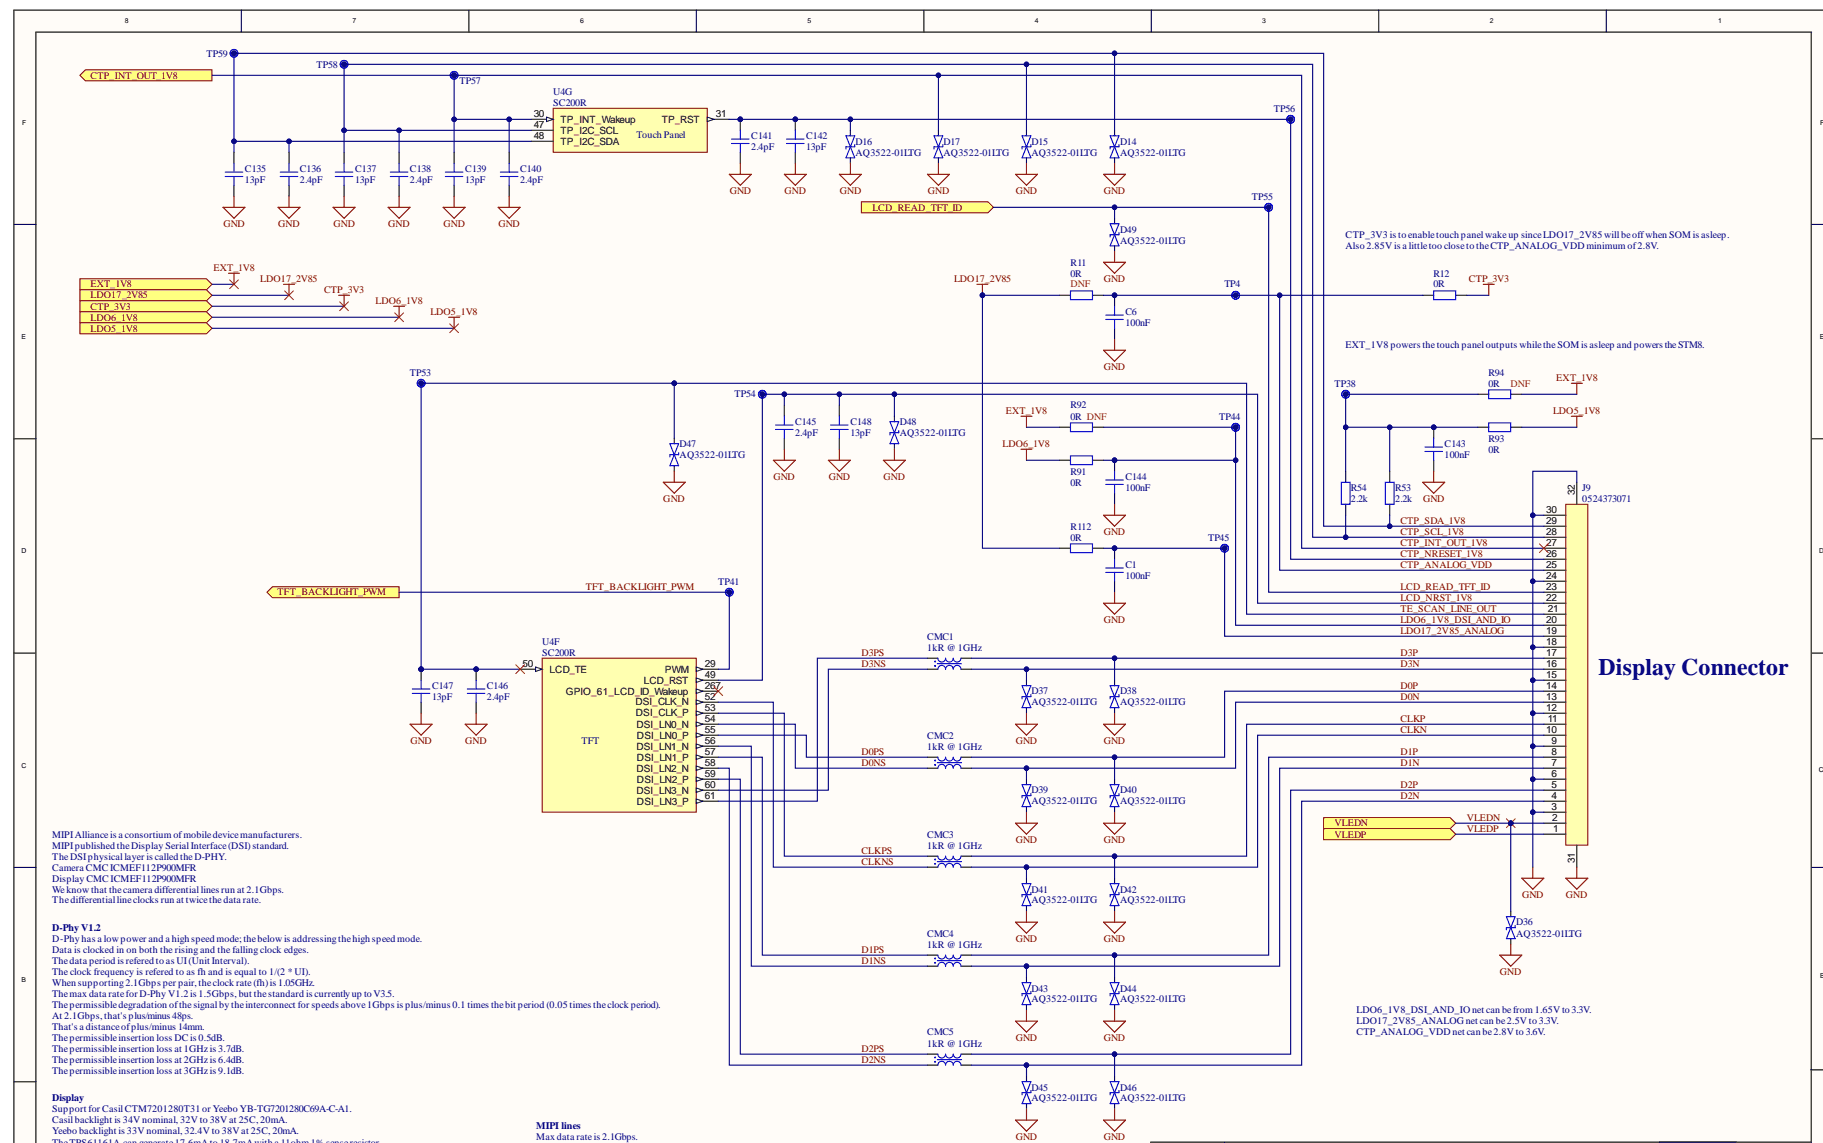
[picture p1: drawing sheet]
<svg xmlns="http://www.w3.org/2000/svg" width="293mm" height="184mm" viewBox="0 0 293 184" stroke-linecap="round" stroke-linejoin="round" font-family="sans-serif">
<defs><g id="words">
<text font-size="3.8" fill="#000080" x="256.8" y="108.5">Display Connector</text>
<g font-size="1.6" fill="#000080">
<text x="33.2" y="9.1">TP59</text>
<text x="50.9" y="10.9">TP58</text>
<text x="73.8" y="13.5">TP57</text>
<text x="88.9" y="15.3">U4G</text>
<text x="88.9" y="17.1">SC200R</text>
<text x="204.7" y="17.9">TP56</text>
<text x="102.3" y="22.2">Touch Panel</text>
<text x="120.7" y="22.3">C141</text>
<text x="129.5" y="22.3">C142</text>
<text x="137.5" y="23.3">D16</text>
<text x="151.6" y="23.3">D17</text>
<text x="165.7" y="23.3">D15</text>
<text x="180" y="23.3">D14</text>
<text x="39.4" y="27.7">C135</text>
<text x="39.4" y="29.4">13pF</text>
<text x="48.2" y="27.7">C136</text>
<text x="48.2" y="29.4">2.4pF</text>
<text x="57.1" y="27.7">C137</text>
<text x="57.1" y="29.4">13pF</text>
<text x="65.9" y="27.7">C138</text>
<text x="65.9" y="29.4">2.4pF</text>
<text x="74.7" y="27.7">C139</text>
<text x="74.7" y="29.4">13pF</text>
<text x="83.5" y="27.7">C140</text>
<text x="83.5" y="29.4">2.4pF</text>
<text x="120.7" y="24.1">2.4pF</text>
<text x="129.5" y="24.1">13pF</text>
<text x="137.5" y="25">AQ3522-01LTG</text>
<text x="151.6" y="25">AQ3522-01LTG</text>
<text x="165.7" y="25">AQ3522-01LTG</text>
<text x="180" y="25">AQ3522-01LTG</text>
<text x="201.1" y="32.1">TP55</text>
<text x="180" y="37.4">D49</text>
<text x="180" y="39.2">AQ3522-01LTG</text>
<text x="216.2" y="38.2">CTP_3V3 is to enabletouch panelwakeup sinceLDO17_2V85 willbeoffwhen SOMis asleep.</text>
<text x="216.2" y="40">Also 2.85V is a littletoo closeto theCTP_ANALOG_VDD minimumof2.8V.</text>
<text x="172" y="42.7">R11</text>
<text x="172" y="44.5">0R</text>
<text x="196.7" y="46.2">TP4</text>
<text x="230.3" y="44.5">R12</text>
<text x="230.3" y="46.2">0R</text>
<text x="180.8" y="50.7">C6</text>
<text x="180.8" y="52.5">100nF</text>
<text x="216.2" y="55.9">EXT_1V8 powers thetouch paneloutputs whiletheSOMis asleep and powers theSTM8.</text>
<text x="65.9" y="60.4">TP53</text>
<text x="118" y="63.9">TP54</text>
<text x="172" y="65.6">R92</text>
<text x="214.4" y="62.2">TP38</text>
<text x="239.1" y="60.4">R94</text>
<text x="239.1" y="62.2">0R</text>
<text x="109.2" y="71.8">D47</text>
<text x="127.7" y="68.4">C145</text>
<text x="127.7" y="70.1">2.4pF</text>
<text x="136.6" y="68.4">C148</text>
<text x="136.6" y="70.1">13pF</text>
<text x="144.6" y="68.4">D48</text>
<text x="144.6" y="70.1">AQ3522-01LTG</text>
<text x="172" y="67.4">0R DNF</text>
<text x="195.9" y="67.4">TP44</text>
<text x="232.1" y="71.8">C143</text>
<text x="239.1" y="71">R93</text>
<text x="109.2" y="73.6">AQ3522-01LTG</text>
<text x="172" y="76.3">R91</text>
<text x="180.8" y="77.2">C144</text>
<text x="232.1" y="73.6">100nF</text>
<text x="239.1" y="72.8">0R</text>
<text x="172" y="78.1">0R</text>
<text x="180.8" y="78.9">100nF</text>
<text x="217" y="78.9">R54</text>
<text x="217" y="80.7">2.2k</text>
<text x="224.1" y="78.9">R53</text>
<text x="224.1" y="80.7">2.2k</text>
<text x="254.2" y="78.9">J9</text>
<text x="254.2" y="80.7">0524373071</text>
<text x="172" y="85.1">R112</text>
<text x="172" y="86.9">0R</text>
<text x="194.1" y="86.9">TP45</text>
<text x="115.4" y="94">TP41</text>
<text x="180.8" y="91.3">C1</text>
<text x="180.8" y="93.1">100nF</text>
<text x="87.1" y="103.6">U4F</text>
<text x="87.1" y="105.4">SC200R</text>
<text x="149" y="102.8">CMC1</text>
<text x="149" y="104.6">1kR @ 1GHz</text>
<text x="69.4" y="110.7">C147</text>
<text x="69.4" y="112.5">13pF</text>
<text x="78.2" y="110.7">C146</text>
<text x="78.2" y="112.5">2.4pF</text>
<text x="165.7" y="111.6">D37</text>
<text x="165.7" y="113.4">AQ3522-01LTG</text>
<text x="180" y="111.6">D38</text>
<text x="180" y="113.4">AQ3522-01LTG</text>
<text x="93.4" y="119.5">TFT</text>
<text x="149" y="118.7">CMC2</text>
<text x="149" y="120.5">1kR @ 1GHz</text>
<text x="165.7" y="127.5">D39</text>
<text x="165.7" y="129.3">AQ3522-01LTG</text>
<text x="180" y="127.5">D40</text>
<text x="180" y="129.3">AQ3522-01LTG</text>
<text x="8.4" y="134.6">MIPIAllianceis a consortiumofmobiledevicemanufacturers.</text>
<text x="8.4" y="136.4">MIPIpublished theDisplay SerialInterface(DSI)standard.</text>
<text x="149" y="134.6">CMC3</text>
<text x="149" y="136.4">1kR @ 1GHz</text>
<text x="8.4" y="138.2">TheDSIphysicallayer is called theD-PHY.</text>
<text x="8.4" y="139.9">Camera CMCICMEF112P900MFR</text>
<text x="8.4" y="141.7">Display CMCICMEF112P900MFR</text>
<text x="8.4" y="143.5">Weknow that thecamera differentiallines run at 2.1Gbps.</text>
<text x="165.7" y="143.5">D41</text>
<text x="180" y="143.5">D42</text>
<text x="8.4" y="145.2">Thedifferentiallineclocks run at twicethedata rate.</text>
<text x="8.4" y="149.7">D-Phy V1.2</text>
<text x="165.7" y="145.2">AQ3522-01LTG</text>
<text x="180" y="145.2">AQ3522-01LTG</text>
<text x="243.6" y="148.7">D36</text>
<text x="8.4" y="153.1">Data is clocked in on both the rising and the falling clock edges.</text>
<text x="8.4" y="154.9">Thedata period is refered to as UI(Unit Interval).</text>
<text x="8.4" y="151.4">D-Phy has a low power and a high speed mode;thebelow is addressingthehigh speed mode.</text>
<text x="149" y="150.5">CMC4</text>
<text x="149" y="152.3">1kR @ 1GHz</text>
<text x="243.6" y="150.5">AQ3522-01LTG</text>
<text x="8.4" y="160.2">Themax data ratefor D-Phy V1.2 is 1.5Gbps, but thestandard is currently up to V3.5.</text>
<text x="8.4" y="158.5">When supporting2.1Gbps per pair, theclock rate(fh)is 1.05GHz.</text>
<text x="8.4" y="156.7">The clock frequency is refered to as fh and is equal to 1/(2 * UI).</text>
<text x="165.7" y="159.4">D43</text>
<text x="165.7" y="161.1">AQ3522-01LTG</text>
<text x="180" y="159.4">D44</text>
<text x="180" y="161.1">AQ3522-01LTG</text>
<text x="8.4" y="162">Thepermissibledegradation ofthesignalby theinterconnect for speeds above1Gbps is plus/minus 0.1 times thebit period (0.05 times theclock period).</text>
<text x="8.4" y="163.8">At 2.1Gbps, that's plus/minus 48ps.</text>
<text x="8.4" y="165.6">That's a distanceofplus/minus 14mm.</text>
<text x="8.4" y="167.3">Thepermissibleinsertion loss DC is 0.5dB.</text>
<text x="149" y="166.4">CMC5</text>
<text x="218" y="162.9">LDO6_1V8_DSI_AND_IO net can befrom1.65V to 3.3V.</text>
<text x="218" y="164.6">LDO17_2V85_ANALOG net can be2.5V to 3.3V.</text>
<text x="218" y="166.4">CTP_ANALOG_VDD net can be2.8V to 3.6V.</text>
<text x="8.4" y="170.8">Thepermissibleinsertion loss at 2GHzis 6.4dB.</text>
<text x="8.4" y="169">Thepermissibleinsertion loss at 1GHzis 3.7dB.</text>
<text x="8.4" y="172.6">Thepermissibleinsertion loss at 3GHzis 9.1dB.</text>
<text x="149" y="168.2">1kR @ 1GHz</text>
<text x="8.4" y="177">Display</text>
<text x="8.4" y="178.8">Support for CasilCTM7201280T31 or Yeebo YB-TG7201280C69A-C-A1.</text>
<text x="165.7" y="175.3">D45</text>
<text x="165.7" y="177">AQ3522-01LTG</text>
<text x="180" y="175.3">D46</text>
<text x="180" y="177">AQ3522-01LTG</text>
<text x="8.4" y="180.5">Casilbacklight is 34V nominal, 32V to 38V at 25C, 20mA.</text>
<text x="8.4" y="182.3">Yeebo backlight is 33V nominal, 32.4V to 38V at 25C, 20mA.</text>
<text x="8.4" y="184.1">TheTPS61161A can generate17.6mAto 18.7mAwith a 11ohm1%senseresistor.</text>
<text x="86.2" y="181.5">MIPI lines</text>
<text x="86.2" y="183.2">Max data rateis 2.1Gbps.</text>
</g>
<g font-size="1.6" fill="#800000">
<text x="14.6" y="12.7">CTP_INT_OUT_1V8</text>
<text x="117.2" y="31.2">GND</text>
<text x="126" y="31.2">GND</text>
<text x="134.9" y="31.2">GND</text>
<text x="140.2" y="33.8">LCD_READ_TFT_ID</text>
<text x="149.1" y="31.2">GND</text>
<text x="163.2" y="31.2">GND</text>
<text x="177.3" y="31.2">GND</text>
<text x="35.9" y="36.5">GND</text>
<text x="44.7" y="36.5">GND</text>
<text x="53.6" y="36.5">GND</text>
<text x="62.4" y="36.5">GND</text>
<text x="71.3" y="36.5">GND</text>
<text x="80.1" y="36.5">GND</text>
<text x="14.6" y="46.2">EXT_1V8</text>
<text x="14.6" y="48">LDO17_2V85</text>
<text x="34.3" y="43.6">EXT_1V8</text>
<text x="41.8" y="45.3">LDO17_2V85</text>
<text x="52.1" y="47.1">CTP_3V3</text>
<text x="153.3" y="45.3">LDO17_2V85</text>
<text x="177.3" y="45.3">GND</text>
<text x="236" y="45.3">CTP_3V3</text>
<text x="14.6" y="49.7">CTP_3V3</text>
<text x="14.6" y="51.5">LDO6_1V8</text>
<text x="14.6" y="53.3">LDO5_1V8</text>
<text x="60.4" y="48.9">LDO6_1V8</text>
<text x="69.2" y="50.7">LDO5_1V8</text>
<text x="177.3" y="59.5">GND</text>
<text x="250" y="61.3">EXT_1V8</text>
<text x="161.1" y="71.8">LDO6_1V8</text>
<text x="161.6" y="66.6">EXT_1V8</text>
<text x="249.5" y="66.6">LDO5_1V8</text>
<text x="124.3" y="77.2">GND</text>
<text x="133.1" y="77.2">GND</text>
<text x="141.9" y="77.2">GND</text>
<text x="106.6" y="80.7">GND</text>
<text x="228.6" y="80.7">GND</text>
<text x="177.3" y="86">GND</text>
<text x="225" y="84.3">CTP_SDA_1V8</text>
<text x="225" y="86">CTP_SCL_1V8</text>
<text x="225" y="87.7">CTP_INT_OUT_1V8</text>
<text x="225" y="89.5">CTP_NRESET_1V8</text>
<text x="44.6" y="95.7">TFT_BACKLIGHT_PWM</text>
<text x="94.1" y="94.8">TFT_BACKLIGHT_PWM</text>
<text x="225" y="91.3">CTP_ANALOG_VDD</text>
<text x="225" y="94.8">LCD_READ_TFT_ID</text>
<text x="177.3" y="100.2">GND</text>
<text x="225" y="96.6">LCD_NRST_1V8</text>
<text x="225" y="98.4">TE_SCAN_LINE_OUT</text>
<text x="225" y="100.2">LDO6_1V8_DSI_AND_IO</text>
<text x="225" y="101.9">LDO17_2V85_ANALOG</text>
<text x="138.4" y="105.4">D3PS</text>
<text x="138.4" y="107.2">D3NS</text>
<text x="225" y="105.4">D3P</text>
<text x="225" y="107.2">D3N</text>
<text x="225" y="110.7">D0P</text>
<text x="225" y="112.5">D0N</text>
<text x="65.9" y="119.5">GND</text>
<text x="74.7" y="119.5">GND</text>
<text x="163.2" y="119.5">GND</text>
<text x="177.3" y="119.5">GND</text>
<text x="225" y="116.1">CLKP</text>
<text x="225" y="117.9">CLKN</text>
<text x="138.4" y="121.3">D0PS</text>
<text x="138.4" y="123.1">D0NS</text>
<text x="225" y="121.3">D1P</text>
<text x="225" y="123.1">D1N</text>
<text x="225" y="126.6">D2P</text>
<text x="225" y="128.4">D2N</text>
<text x="235.7" y="132">VLEDN</text>
<text x="138.4" y="137.2">CLKPS</text>
<text x="163.2" y="135.5">GND</text>
<text x="177.3" y="135.5">GND</text>
<text x="214.4" y="132.8">VLEDN</text>
<text x="214.4" y="134.6">VLEDP</text>
<text x="235.7" y="133.8">VLEDP</text>
<text x="138.4" y="139">CLKNS</text>
<text x="244.5" y="144.3">GND</text>
<text x="251.6" y="144.3">GND</text>
<text x="138.4" y="153.1">D1PS</text>
<text x="138.4" y="154.9">D1NS</text>
<text x="163.2" y="151.4">GND</text>
<text x="177.3" y="151.4">GND</text>
<text x="241" y="156.7">GND</text>
<text x="163.2" y="167.3">GND</text>
<text x="177.3" y="167.3">GND</text>
<text x="138.4" y="169">D2PS</text>
<text x="138.4" y="170.8">D2NS</text>
<text x="163.2" y="183.2">GND</text>
<text x="177.3" y="183.2">GND</text>
</g>
<g font-size="1.6">
<text x="85.7" y="18.9">30</text>
<text x="85.7" y="20.6">47</text>
<text x="85.7" y="22.4">48</text>
<text x="90.1" y="19.7">TP_INT_Wakeup</text>
<text x="90.1" y="21.5">TP_I2C_SCL</text>
<text x="90.1" y="23.3">TP_I2C_SDA</text>
<text x="106.3" y="19.7">TP_RST</text>
<text x="115" y="18.9">31</text>
<text x="248.4" y="82.5">30</text>
<text x="253" y="79.6" transform="rotate(-90 253 79.6)">32</text>
<text x="248.4" y="87.8">27</text>
<text x="248.4" y="89.5">26</text>
<text x="248.4" y="84.3">29</text>
<text x="248.4" y="86">28</text>
<text x="248.4" y="93.1">24</text>
<text x="248.4" y="94.8">23</text>
<text x="248.4" y="91.3">25</text>
<text x="248.4" y="96.6">22</text>
<text x="248.4" y="100.2">20</text>
<text x="248.4" y="101.9">19</text>
<text x="248.7" y="98.4">21</text>
<text x="84" y="107.2">50</text>
<text x="113.3" y="107.2">29</text>
<text x="248.4" y="103.7">18</text>
<text x="248.4" y="105.4">17</text>
<text x="248.4" y="107.2">16</text>
<text x="88.3" y="108.1">LCD_TE</text>
<text x="90.9" y="111.7">GPIO_61_LCD_ID_Wakeup</text>
<text x="102.1" y="113.4">DSI_CLK_N</text>
<text x="103.4" y="109.9">LCD_RST</text>
<text x="106.8" y="108.1">PWM</text>
<text x="113.3" y="109">49</text>
<text x="113.3" y="112.5">52</text>
<text x="113.3" y="110.7">267</text>
<text x="248.4" y="109">15</text>
<text x="248.4" y="110.7">14</text>
<text x="248.4" y="112.5">13</text>
<text x="102.2" y="115.1">DSI_CLK_P</text>
<text x="102.3" y="116.9">DSI_LN0_N</text>
<text x="102.3" y="118.7">DSI_LN0_P</text>
<text x="113.3" y="114.3">53</text>
<text x="113.3" y="116.1">54</text>
<text x="113.3" y="117.9">55</text>
<text x="113.3" y="119.6">56</text>
<text x="248.4" y="114.3">12</text>
<text x="248.4" y="117.9">10</text>
<text x="248.7" y="116.1">11</text>
<text x="249.3" y="119.6">9</text>
<text x="102.3" y="120.5">DSI_LN1_N</text>
<text x="102.3" y="124">DSI_LN2_N</text>
<text x="102.3" y="122.3">DSI_LN1_P</text>
<text x="102.3" y="125.8">DSI_LN2_P</text>
<text x="113.3" y="121.3">57</text>
<text x="113.3" y="123.1">58</text>
<text x="113.3" y="124.9">59</text>
<text x="249.3" y="124.9">6</text>
<text x="249.3" y="121.3">8</text>
<text x="249.3" y="123.1">7</text>
<text x="102.3" y="127.6">DSI_LN3_N</text>
<text x="102.3" y="129.4">DSI_LN3_P</text>
<text x="113.3" y="126.6">60</text>
<text x="113.3" y="128.4">61</text>
<text x="249.3" y="126.6">5</text>
<text x="249.3" y="128.4">4</text>
<text x="249.3" y="130.2">3</text>
<text x="249.4" y="132">2</text>
<text x="249.5" y="133.8">1</text>
<text x="253" y="138.7" transform="rotate(-90 253 138.7)">31</text>
</g>
<g font-size="1.6" fill="#f00">
<text x="172" y="46.2">DNF</text>
<text x="242.7" y="62.2">DNF</text>
</g>
<g font-size="1.1">
<text x="20.1" y="3.7">8</text>
<text x="56.6" y="3.7">7</text>
<text x="93.2" y="3.7">6</text>
<text x="129.8" y="3.7">5</text>
<text x="166.2" y="3.7">4</text>
<text x="202.8" y="3.7">3</text>
<text x="239.4" y="3.7">2</text>
<text x="276" y="3.7">1</text>
<text x="3.6" y="20">F</text>
<text x="292.4" y="20">F</text>
<text x="3.5" y="54.5">E</text>
<text x="292.4" y="54.5">E</text>
<text x="3.5" y="88.9">D</text>
<text x="292.3" y="88.9">D</text>
<text x="3.5" y="123.3">C</text>
<text x="292.2" y="124.1">C</text>
<text x="3.5" y="157.8">B</text>
<text x="292.4" y="157.1">B</text>
</g>
</g></defs>
<g fill="#fffcf8">
<path d="M2.2 1.6h290.7v182.1h-290.7z" fill-rule="evenodd"/>
<path d="M2.2 1.6h290.7v182.1h-290.7z" fill-rule="evenodd"/>
</g>
<g fill="none" stroke="#000" stroke-width=".18">
<path d="M185 1.6v3.6M221.5 1.6v3.6M258.1 1.6v3.6M291 5.2v178.5M291.1 5.2h-285.3v178.5M292.9 1.6h-290.7v182.1M291.1 36.1h1.8M291.1 70.5h1.8M291.1 105h1.8M291.1 139.4h1.8M2.2 173.8h3.6M290.9 171.9h2"/>
<path d="M196.7 183.6v.1M266.6 183.6v.1M291 183.6h-106.1v.1"/>
</g>
<path d="M38.8 1.6v3.6M75.3 1.6v3.6M111.9 1.6v3.6M148.4 1.6v3.6M2.2 36.1h3.6M2.2 70.5h3.6M2.2 105h3.6M2.2 139.4h3.6" fill="none" stroke="#000" stroke-width=".17"/>
<path d="M87.1 105.8h24.8v24.7h-24.8z" fill-rule="evenodd" fill="#ffffb0"/>
<path d="M87.1 105.8h24.8v24.7h-24.8z" fill="none" stroke="#800000" stroke-width=".16"/>
<path d="M111.9 107.6h3.5" fill="none" stroke="#000" stroke-width=".17"/>
<path d="M111.9 107.2l1 .4-1 .3z" fill="#f8fcff"/>
<path d="M111.9 107.2l1 .4-1 .3z" fill="none" stroke="#000" stroke-width=".16"/>
<path d="M111.9 109.3h3.5" fill="none" stroke="#000" stroke-width=".17"/>
<path d="M111.9 109l1 .3-1 .4z" fill="#f8fcff"/>
<path d="M111.9 109l1 .3-1 .4z" fill="none" stroke="#000" stroke-width=".16"/>
<path d="M83.6 107.6h3.5" fill="none" stroke="#000" stroke-width=".17"/>
<path d="M86 107.2l1.1 .4-1.1 .3z" fill="#f8fcff"/>
<path d="M86 107.2l1.1 .4-1.1 .3z" fill="none" stroke="#000" stroke-width=".16"/>
<path d="M111.9 112.8h3.5" fill="none" stroke="#000" stroke-width=".17"/>
<path d="M111.9 112.5l1 .3-1 .4z" fill="#f8fcff"/>
<path d="M111.9 112.5l1 .3-1 .4z" fill="none" stroke="#000" stroke-width=".16"/>
<path d="M111.9 114.6h3.5" fill="none" stroke="#000" stroke-width=".17"/>
<path d="M111.9 114.3l1 .3-1 .4z" fill="#f8fcff"/>
<path d="M111.9 114.3l1 .3-1 .4z" fill="none" stroke="#000" stroke-width=".16"/>
<path d="M111.9 116.4h3.5" fill="none" stroke="#000" stroke-width=".17"/>
<path d="M111.9 116l1 .4-1 .3z" fill="#f8fcff"/>
<path d="M111.9 116l1 .4-1 .3z" fill="none" stroke="#000" stroke-width=".16"/>
<path d="M111.9 118.2h3.5" fill="none" stroke="#000" stroke-width=".17"/>
<path d="M111.9 117.8l1 .4-1 .3z" fill="#f8fcff"/>
<path d="M111.9 117.8l1 .4-1 .3z" fill="none" stroke="#000" stroke-width=".16"/>
<path d="M111.9 119.9h3.5" fill="none" stroke="#000" stroke-width=".17"/>
<path d="M111.9 119.6l1 .3-1 .4z" fill="#f8fcff"/>
<path d="M111.9 119.6l1 .3-1 .4z" fill="none" stroke="#000" stroke-width=".16"/>
<path d="M111.9 121.7h3.5" fill="none" stroke="#000" stroke-width=".17"/>
<path d="M111.9 121.3l1 .4-1 .3z" fill="#f8fcff"/>
<path d="M111.9 121.3l1 .4-1 .3z" fill="none" stroke="#000" stroke-width=".16"/>
<path d="M111.9 123.5h3.5" fill="none" stroke="#000" stroke-width=".17"/>
<path d="M111.9 123.1l1 .4-1 .3z" fill="#f8fcff"/>
<path d="M111.9 123.1l1 .4-1 .3z" fill="none" stroke="#000" stroke-width=".16"/>
<path d="M111.9 125.2h3.5" fill="none" stroke="#000" stroke-width=".17"/>
<path d="M111.9 124.9l1 .3-1 .4z" fill="#f8fcff"/>
<path d="M111.9 124.9l1 .3-1 .4z" fill="none" stroke="#000" stroke-width=".16"/>
<path d="M111.9 127h3.5" fill="none" stroke="#000" stroke-width=".17"/>
<path d="M111.9 126.6l1 .4-1 .3z" fill="#f8fcff"/>
<path d="M111.9 126.6l1 .4-1 .3z" fill="none" stroke="#000" stroke-width=".16"/>
<path d="M111.9 128.8h3.5" fill="none" stroke="#000" stroke-width=".17"/>
<path d="M111.9 128.4l1 .4-1 .3z" fill="#f8fcff"/>
<path d="M111.9 128.4l1 .4-1 .3z" fill="none" stroke="#000" stroke-width=".16"/>
<path d="M111.9 111.1h3.5" fill="none" stroke="#000" stroke-width=".17"/>
<path d="M111.9 110.7l1 .4-1 .3z" fill="#f8fcff"/>
<path d="M111.9 110.7l1 .4-1 .3z" fill="none" stroke="#000" stroke-width=".16"/>
<path d="M88.9 17.4h24.7v7.1h-24.7z" fill-rule="evenodd" fill="#ffffb0"/>
<path d="M88.9 17.4h24.7v7.1h-24.7z" fill="none" stroke="#800000" stroke-width=".16"/>
<path d="M85.3 19.2h3.6" fill="none" stroke="#000" stroke-width=".17"/>
<path d="M87.8 18.8l1.1 .4-1.1 .3z" fill="#f8fcff"/>
<path d="M87.8 18.8l1.1 .4-1.1 .3z" fill="none" stroke="#000" stroke-width=".16"/>
<path d="M113.6 19.2h3.6" fill="none" stroke="#000" stroke-width=".17"/>
<path d="M113.6 18.8l1.1 .4-1.1 .3z" fill="#f8fcff"/>
<path d="M113.6 18.8l1.1 .4-1.1 .3z" fill="none" stroke="#000" stroke-width=".16"/>
<path d="M85.3 20.9h3.6M85.3 22.7h3.6M149 171.2h1.7M149 169.4h1.7M154.4 171.2h1.7M154.4 169.4h1.7" fill="none" stroke="#000" stroke-width=".17"/>
<path d="M150.6 170.3h3.9M150.7 171.2a.62 .62 0 0 1 .6-.6 .62 .62 0 0 1 .6 .6 .62 .62 0 0 1 .6-.6 .62 .62 0 0 1 .7 .6 .62 .62 0 0 1 .6-.6 .62 .62 0 0 1 .6 .6M150.7 169.4a.62 .62 0 0 0 .6 .6 .62 .62 0 0 0 .6-.6 .62 .62 0 0 0 .6 .6 .62 .62 0 0 0 .7-.6 .62 .62 0 0 0 .6 .6 .62 .62 0 0 0 .6-.6" fill="none" stroke="#00f" stroke-width=".17"/>
<path d="M150.2 169.9l.1 .1z" fill="#c0c0c0"/>
<path d="M150.2 169.9l.1 .1z" fill="none" stroke="#00f" stroke-width=".17"/>
<circle cx="150.2" cy="170.6" r=".07" fill="#c0c0c0"/>
<g fill="none" stroke="#00f" stroke-width=".17">
<path d="M164.2 110.2l1.4 3.5h-1.4l1.4-3.5zM165.6 111.6v.4h-1.4v.3"/>
<circle cx="150.2" cy="170.6" r=".07"/>
</g>
<path d="M164.9 109.3v.9M164.9 113.7v.9" fill="none" stroke="#000" stroke-width=".17"/>
<path d="M251.6 81h3.5v54.8h-3.5z" fill-rule="evenodd" fill="#ffffb0"/>
<path d="M251.6 81h3.5v54.8h-3.5z" fill="none" stroke="#800000" stroke-width=".16"/>
<g fill="none" stroke="#000" stroke-width=".18">
<path d="M253.3 77.5v3.5M248 93.4h3.6M248 95.2h3.6M248 96.9h3.6M248 98.7h3.6M248 88.1h3.6M248 89.9h3.6M248 91.6h3.6M248 82.8h3.6M248 84.6h3.6M248 86.3h3.6M248 119.9h3.6"/>
<path d="M248 109.3h3.6M248 111.1h3.6M248 112.8h3.6M248 114.6h3.6M248 116.4h3.6M248 118.2h3.6M248 104h3.6M248 105.8h3.6M248 107.6h3.6M248 100.5h3.6M248 102.3h3.6M248 125.2h3.6"/>
<path d="M248 127h3.6M248 128.8h3.6M248 130.5h3.6M248 132.3h3.6M248 134.1h3.6M248 121.7h3.6M248 123.5h3.6M253.3 135.8v3.6"/>
</g>
<path d="M149 155.3h1.7M149 153.5h1.7M154.4 155.3h1.7M154.4 153.5h1.7" fill="none" stroke="#000" stroke-width=".17"/>
<path d="M150.6 154.4h3.9M150.7 155.3a.62 .62 0 0 1 .6-.6 .62 .62 0 0 1 .6 .6 .62 .62 0 0 1 .6-.6 .62 .62 0 0 1 .7 .6 .62 .62 0 0 1 .6-.6 .62 .62 0 0 1 .6 .6M150.7 153.5a.62 .62 0 0 0 .6 .6 .62 .62 0 0 0 .6-.6 .62 .62 0 0 0 .6 .6 .62 .62 0 0 0 .7-.6 .62 .62 0 0 0 .6 .6 .62 .62 0 0 0 .6-.6" fill="none" stroke="#00f" stroke-width=".17"/>
<circle cx="150.2" cy="154" r=".07" fill="#c0c0c0"/>
<circle cx="150.2" cy="154" r=".07" fill="none" stroke="#00f" stroke-width=".17"/>
<circle cx="150.2" cy="154.7" r=".07" fill="#c0c0c0"/>
<g fill="none" stroke="#00f" stroke-width=".17">
<path d="M150.6 138.5h3.9M150.7 139.4a.62 .62 0 0 1 .6-.7 .62 .62 0 0 1 .6 .7 .62 .62 0 0 1 .6-.7 .62 .62 0 0 1 .7 .7 .62 .62 0 0 1 .6-.7 .62 .62 0 0 1 .6 .7M150.7 137.6a.62 .62 0 0 0 .6 .6 .62 .62 0 0 0 .6-.6 .62 .62 0 0 0 .6 .6 .62 .62 0 0 0 .7-.6 .62 .62 0 0 0 .6 .6 .62 .62 0 0 0 .6-.6"/>
<circle cx="150.2" cy="154.7" r=".07"/>
</g>
<path d="M149 139.4h1.7M149 137.6h1.7M154.4 139.4h1.7M154.4 137.6h1.7" fill="none" stroke="#000" stroke-width=".17"/>
<circle cx="150.2" cy="138.1" r=".07" fill="#c0c0c0"/>
<circle cx="150.2" cy="138.1" r=".07" fill="none" stroke="#00f" stroke-width=".17"/>
<path d="M150.2 138.8l.1 .1z" fill="#c0c0c0"/>
<path d="M150.2 138.8l.1 .1zM150.6 122.6h3.9M150.7 123.5a.62 .62 0 0 1 .6-.7 .62 .62 0 0 1 .6 .7 .62 .62 0 0 1 .6-.7 .62 .62 0 0 1 .7 .7 .62 .62 0 0 1 .6-.7 .62 .62 0 0 1 .6 .7M150.7 121.7a.62 .62 0 0 0 .6 .6 .62 .62 0 0 0 .6-.6 .62 .62 0 0 0 .6 .6 .62 .62 0 0 0 .7-.6 .62 .62 0 0 0 .6 .6 .62 .62 0 0 0 .6-.6" fill="none" stroke="#00f" stroke-width=".17"/>
<path d="M149 123.5h1.7M149 121.7h1.7M154.4 123.5h1.7M154.4 121.7h1.7" fill="none" stroke="#000" stroke-width=".17"/>
<path d="M150.2 122.2l.1 .1z" fill="#c0c0c0"/>
<path d="M150.2 122.2l.1 .1z" fill="none" stroke="#00f" stroke-width=".17"/>
<circle cx="150.2" cy="122.9" r=".07" fill="#c0c0c0"/>
<g fill="none" stroke="#00f" stroke-width=".17">
<path d="M150.6 106.7h3.9M150.7 107.6a.62 .62 0 0 1 .6-.7 .62 .62 0 0 1 .6 .7 .62 .62 0 0 1 .6-.7 .62 .62 0 0 1 .7 .7 .62 .62 0 0 1 .6-.7 .62 .62 0 0 1 .6 .7M150.7 105.8a.62 .62 0 0 0 .6 .6 .62 .62 0 0 0 .6-.6 .62 .62 0 0 0 .6 .6 .62 .62 0 0 0 .7-.6 .62 .62 0 0 0 .6 .6 .62 .62 0 0 0 .6-.6"/>
<circle cx="150.2" cy="122.9" r=".07"/>
</g>
<path d="M149 107.6h1.7M149 105.8h1.7M154.4 107.6h1.7M154.4 105.8h1.7" fill="none" stroke="#000" stroke-width=".17"/>
<circle cx="150.2" cy="106.3" r=".07" fill="#c0c0c0"/>
<circle cx="150.2" cy="106.3" r=".07" fill="none" stroke="#00f" stroke-width=".17"/>
<circle cx="150.2" cy="107" r=".07" fill="#c0c0c0"/>
<g fill="none" stroke="#00f" stroke-width=".17">
<path d="M164.2 21.8l1.4 3.6h-1.4l1.4-3.6zM165.6 23.2v.4h-1.4v.3M164.2 126.1h1.4l-1.4 3.5h1.4zM165.6 127.5v.4h-1.4v.3M164.2 142h1.4l-1.4 3.5h1.4zM164.2 157.9l1.4 3.6h-1.4l1.4-3.6zM165.6 143.4v.4h-1.4v.3M165.6 159.3v.4h-1.4v.3"/>
<circle cx="150.2" cy="107" r=".07"/>
</g>
<g fill="none" stroke="#000" stroke-width=".18">
<path d="M179.1 20.9v.9M179.1 25.4v.8M179.1 109.3v.9M179.1 113.7v.9M179.1 125.2v.9M179.1 129.6v.9M179.1 141.1v.9M179.1 145.5v.9M179.1 157v.9M164.9 172.9v.9M164.9 177.4v.8M179.1 161.5v.8"/>
<path d="M179.1 172.9v.9M179.1 177.4v.8"/>
</g>
<g fill="none" stroke="#00f" stroke-width=".18">
<path d="M178.4 21.8l1.4 3.6h-1.4l1.4-3.6zM179.8 23.2v.4h-1.4v.4M178.4 110.2h1.4l-1.4 3.5h1.4zM179.8 111.6v.4h-1.4v.3M178.4 126.1h1.4l-1.4 3.5h1.4zM179.8 127.5v.4h-1.4v.3M178.4 142h1.4l-1.4 3.5h1.4zM178.4 157.9l1.4 3.6h-1.4l1.4-3.6zM179.8 143.4v.4h-1.4v.3M179.8 159.3v.4h-1.4v.3M164.2 173.8h1.4l-1.4 3.6h1.4zM165.6 175.2v.4h-1.4v.4"/>
<path d="M178.4 173.8h1.4l-1.4 3.6h1.4zM179.8 175.2v.4h-1.4v.4"/>
</g>
<path d="M163.1 28h3.6l-1.8 1.8zM164.9 26.2v1.8M163.1 116.4h3.6l-1.8 1.8zM164.9 114.6v1.8M163.1 132.3h3.6l-1.8 1.8zM164.9 130.5v1.8M163.1 148.2h3.6l-1.8 1.8zM164.9 146.4v1.8M163.1 164.1h3.6l-1.8 1.8zM164.9 162.3v1.8" fill="none" stroke="#800000" stroke-width=".17"/>
<g fill="none" stroke="#800000" stroke-width=".18">
<path d="M177.3 28h3.5l-1.7 1.8zM179.1 26.2v1.8M177.3 116.4h3.5l-1.7 1.8zM179.1 114.6v1.8M177.3 132.3h3.5l-1.7 1.8zM179.1 130.5v1.8M246.3 139.4v1.7M253.3 139.4v1.7M177.3 148.2h3.5l-1.7 1.8zM179.1 146.4v1.8M244.5 141.1h3.5l-1.7 1.8zM251.6 141.1h3.5l-1.8 1.8z"/>
<path d="M164.9 178.2v1.8M177.3 164.1h3.5l-1.7 1.8zM179.1 162.3v1.8M179.1 178.2v1.8M163.2 180h3.5l-1.8 1.8zM177.3 180h3.5l-1.7 1.8z"/>
</g>
<path d="M164.9 20.9v.9M164.9 25.4v.8M164.9 125.2v.9M164.9 129.6v.9M164.9 141.1v.9M164.9 145.5v.9M164.9 157v.9M164.9 161.5v.8" fill="none" stroke="#000" stroke-width=".17"/>
<circle cx="179.1" cy="88.1" r=".35" fill="#000080"/>
<circle cx="179.1" cy="88.1" r=".35" fill="none" stroke="#000080" stroke-width=".16"/>
<path d="M179.1 88.1v1.8M179.1 93.4v1.8" fill="none" stroke="#000" stroke-width=".18"/>
<circle cx="179.1" cy="88.1" r=".35" fill="#000080"/>
<circle cx="179.1" cy="88.1" r=".35" fill="none" stroke="#000080" stroke-width=".16"/>
<path d="M172 73.3h3.5v1.4h-3.5zM172 87.4h3.5v1.4h-3.5zM177.6 91.3h2.9M177.6 92h2.9M179.1 89.9v1.4M179.1 92v1.4" fill="none" stroke="#00f" stroke-width=".18"/>
<path d="M177.3 96.9h3.5l-1.7 1.8zM179.1 95.2v1.7" fill="none" stroke="#800000" stroke-width=".18"/>
<path d="M164 72.2h1.8M164.9 72.2v1.8" fill="none" stroke="#800000" stroke-width=".17"/>
<path d="M175.5 74h1.8M175.5 88.1h1.8" fill="none" stroke="#000" stroke-width=".18"/>
<path d="M170.2 74h1.8M170.2 88.1h1.8" fill="none" stroke="#000" stroke-width=".17"/>
<circle cx="179.1" cy="74" r=".35" fill="#000080"/>
<circle cx="179.1" cy="74" r=".35" fill="none" stroke="#000080" stroke-width=".16"/>
<path d="M179.1 74v1.7M179.1 79.3v1.7" fill="none" stroke="#000" stroke-width=".18"/>
<circle cx="179.1" cy="74" r=".35" fill="#000080"/>
<circle cx="179.1" cy="74" r=".35" fill="none" stroke="#000080" stroke-width=".16"/>
<path d="M177.6 77.1h2.9M177.6 77.9h2.9M179.1 75.7v1.4M179.1 77.9v1.4" fill="none" stroke="#00f" stroke-width=".18"/>
<path d="M177.3 82.8h3.5l-1.7 1.8zM179.1 81v1.8" fill="none" stroke="#800000" stroke-width=".18"/>
<circle cx="196.7" cy="88.1" r=".35" fill="#000080"/>
<circle cx="196.7" cy="88.1" r=".35" fill="none" stroke="#000080" stroke-width=".16"/>
<circle cx="196.7" cy="88.1" r=".35" fill="#000080"/>
<circle cx="196.7" cy="88.1" r=".35" fill="none" stroke="#000080" stroke-width=".16"/>
<circle cx="196.7" cy="88.1" r=".62" fill="none" stroke="#00f" stroke-width=".18"/>
<circle cx="198.5" cy="68.7" r=".35" fill="#000080"/>
<circle cx="198.5" cy="68.7" r=".35" fill="none" stroke="#000080" stroke-width=".16"/>
<circle cx="198.5" cy="68.7" r=".35" fill="#000080"/>
<circle cx="198.5" cy="68.7" r=".35" fill="none" stroke="#000080" stroke-width=".16"/>
<g fill="none" stroke="#00f" stroke-width=".18">
<path d="M172 46.8h3.5v1.4h-3.5z"/>
<circle cx="198.5" cy="68.7" r=".62"/>
</g>
<path d="M175.5 47.5h1.8" fill="none" stroke="#000" stroke-width=".18"/>
<path d="M170.2 47.5h1.8" fill="none" stroke="#000" stroke-width=".17"/>
<circle cx="179.1" cy="47.5" r=".35" fill="#000080"/>
<circle cx="179.1" cy="47.5" r=".35" fill="none" stroke="#000080" stroke-width=".16"/>
<path d="M179.1 47.5v1.7M179.1 52.8v1.7" fill="none" stroke="#000" stroke-width=".18"/>
<circle cx="179.1" cy="47.5" r=".35" fill="#000080"/>
<circle cx="179.1" cy="47.5" r=".35" fill="none" stroke="#000080" stroke-width=".16"/>
<path d="M177.6 50.6h2.9M177.6 51.3h2.9M179.1 49.2v1.4M179.1 51.3v1.5" fill="none" stroke="#00f" stroke-width=".18"/>
<path d="M177.3 56.3h3.5l-1.7 1.8zM179.1 54.5v1.8" fill="none" stroke="#800000" stroke-width=".18"/>
<path d="M157 45.7h1.7M157.8 45.7v1.8" fill="none" stroke="#800000" stroke-width=".17"/>
<circle cx="157.8" cy="47.5" r=".35" fill="#000080"/>
<circle cx="157.8" cy="47.5" r=".35" fill="none" stroke="#000080" stroke-width=".16"/>
<circle cx="198.5" cy="47.5" r=".35" fill="#000080"/>
<circle cx="198.5" cy="47.5" r=".35" fill="none" stroke="#000080" stroke-width=".16"/>
<circle cx="198.5" cy="47.5" r=".35" fill="#000080"/>
<circle cx="198.5" cy="47.5" r=".35" fill="none" stroke="#000080" stroke-width=".16"/>
<circle cx="198.5" cy="47.5" r=".62" fill="none" stroke="#00f" stroke-width=".18"/>
<circle cx="67.7" cy="107.6" r=".35" fill="#000080"/>
<circle cx="67.7" cy="107.6" r=".35" fill="none" stroke="#000080" stroke-width=".16"/>
<path d="M67.7 107.6v1.7M67.7 112.8v1.8" fill="none" stroke="#000" stroke-width=".17"/>
<circle cx="67.7" cy="107.6" r=".35" fill="#000080"/>
<circle cx="67.7" cy="107.6" r=".35" fill="none" stroke="#000080" stroke-width=".16"/>
<path d="M66.2 110.7h2.9M66.2 111.4h2.9M67.7 109.3v1.4M67.7 111.4v1.4" fill="none" stroke="#00f" stroke-width=".17"/>
<circle cx="76.5" cy="107.6" r=".35" fill="#000080"/>
<circle cx="76.5" cy="107.6" r=".35" fill="none" stroke="#000080" stroke-width=".16"/>
<path d="M76.5 107.6v1.7M76.5 112.8v1.8" fill="none" stroke="#000" stroke-width=".17"/>
<circle cx="76.5" cy="107.6" r=".35" fill="#000080"/>
<circle cx="76.5" cy="107.6" r=".35" fill="none" stroke="#000080" stroke-width=".16"/>
<path d="M75.1 110.7h2.8M75.1 111.4h2.8M76.5 109.3v1.4M76.5 111.4v1.4" fill="none" stroke="#00f" stroke-width=".17"/>
<path d="M65.9 116.4h3.5l-1.7 1.8zM67.7 114.6v1.8M74.7 116.4h3.6l-1.8 1.8zM76.5 114.6v1.8" fill="none" stroke="#800000" stroke-width=".17"/>
<circle cx="67.7" cy="61.6" r=".35" fill="#000080"/>
<circle cx="67.7" cy="61.6" r=".35" fill="none" stroke="#000080" stroke-width=".16"/>
<circle cx="67.7" cy="61.6" r=".35" fill="#000080"/>
<circle cx="67.7" cy="61.6" r=".35" fill="none" stroke="#000080" stroke-width=".16"/>
<g fill="none" stroke="#00f" stroke-width=".17">
<path d="M107.6 71.3h1.4l-1.4 3.6h1.4zM109 72.7v.4h-1.4v.3M124.6 68.3h2.8M124.6 69h2.8M126 66.9v1.4M126 69v1.4M133.4 68.3h2.9M133.4 69h2.9M134.8 66.9v1.4M134.8 69v1.4M143 67.8h1.4l-.7 1.7zM143.7 69.5l.7 1.8h-1.4z"/>
<path d="M144.4 69.2v.3h-1.4v.4"/>
<circle cx="67.7" cy="61.6" r=".62"/>
</g>
<path d="M108.3 70.4v.9M108.3 74.9v.8M126 65.1v1.8M126 70.4v1.8M134.8 65.1v1.8M134.8 70.4v1.8M143.7 66.9v.9M143.7 71.3v.9" fill="none" stroke="#000" stroke-width=".17"/>
<path d="M106.6 77.5h3.5l-1.8 1.8zM108.3 75.7v1.8M124.2 74h3.6l-1.8 1.7zM126 72.2v1.8M133.1 74h3.5l-1.8 1.7zM134.8 72.2v1.8M141.9 74h3.6l-1.8 1.7zM143.7 72.2v1.8" fill="none" stroke="#800000" stroke-width=".17"/>
<circle cx="122.5" cy="63.4" r=".35" fill="#000080"/>
<circle cx="122.5" cy="63.4" r=".35" fill="none" stroke="#000080" stroke-width=".16"/>
<circle cx="122.5" cy="63.4" r=".35" fill="#000080"/>
<circle cx="122.5" cy="63.4" r=".35" fill="none" stroke="#000080" stroke-width=".16"/>
<circle cx="122.5" cy="63.4" r=".62" fill="none" stroke="#00f" stroke-width=".17"/>
<path d="M179.1 35.1v.9M179.1 39.5v.9" fill="none" stroke="#000" stroke-width=".18"/>
<path d="M178.4 36l1.4 3.5h-1.4l1.4-3.5zM179.8 37.4v.3h-1.4v.4" fill="none" stroke="#00f" stroke-width=".18"/>
<path d="M177.3 42.2h3.5l-1.7 1.7zM179.1 40.4v1.8" fill="none" stroke="#800000" stroke-width=".18"/>
<path d="M138.4 32.4h20.3l.9 .9-.9 .9h-20.3z" fill-rule="evenodd" fill="#ffff80"/>
<path d="M138.4 32.4h20.3l.9 .9-.9 .9h-20.3z" fill="none" stroke="#800000" stroke-width=".16"/>
<circle cx="203.8" cy="33.3" r=".35" fill="#000080"/>
<circle cx="203.8" cy="33.3" r=".35" fill="none" stroke="#000080" stroke-width=".16"/>
<circle cx="203.8" cy="33.3" r=".35" fill="#000080"/>
<circle cx="203.8" cy="33.3" r=".35" fill="none" stroke="#000080" stroke-width=".16"/>
<circle cx="203.8" cy="33.3" r=".62" fill="none" stroke="#00f" stroke-width=".18"/>
<path d="M136.6 20.9v.9M136.6 25.4v.8M150.8 20.9v.9M150.8 25.4v.8" fill="none" stroke="#000" stroke-width=".17"/>
<path d="M135.9 21.8h1.4l-.7 1.8zM136.6 23.6l.7 1.8h-1.4zM137.3 23.2v.4h-1.4v.3M150.1 21.8h1.4l-.7 1.8zM150.8 23.6l.7 1.8h-1.4zM151.5 23.2v.4h-1.4v.3" fill="none" stroke="#00f" stroke-width=".17"/>
<path d="M134.8 28h3.6l-1.8 1.8zM136.6 26.2v1.8M149 28h3.5l-1.7 1.8zM150.8 26.2v1.8" fill="none" stroke="#800000" stroke-width=".17"/>
<circle cx="207.4" cy="19.2" r=".35" fill="#000080"/>
<circle cx="207.4" cy="19.2" r=".35" fill="none" stroke="#000080" stroke-width=".16"/>
<circle cx="207.4" cy="19.2" r=".35" fill="#000080"/>
<circle cx="207.4" cy="19.2" r=".35" fill="none" stroke="#000080" stroke-width=".16"/>
<circle cx="207.4" cy="19.2" r=".62" fill="none" stroke="#00f" stroke-width=".18"/>
<circle cx="127.8" cy="19.2" r=".35" fill="#000080"/>
<circle cx="127.8" cy="19.2" r=".35" fill="none" stroke="#000080" stroke-width=".16"/>
<path d="M127.8 19.2v1.7M127.8 24.5v1.7" fill="none" stroke="#000" stroke-width=".17"/>
<circle cx="127.8" cy="19.2" r=".35" fill="#000080"/>
<circle cx="127.8" cy="19.2" r=".35" fill="none" stroke="#000080" stroke-width=".16"/>
<path d="M126.4 22.4h2.8M126.4 23.1h2.8M127.8 20.9v1.5M127.8 23.1v1.4" fill="none" stroke="#00f" stroke-width=".17"/>
<circle cx="118.9" cy="19.2" r=".35" fill="#000080"/>
<circle cx="118.9" cy="19.2" r=".35" fill="none" stroke="#000080" stroke-width=".16"/>
<path d="M118.9 19.2v1.7M118.9 24.5v1.7" fill="none" stroke="#000" stroke-width=".17"/>
<circle cx="118.9" cy="19.2" r=".35" fill="#000080"/>
<circle cx="118.9" cy="19.2" r=".35" fill="none" stroke="#000080" stroke-width=".16"/>
<g fill="none" stroke="#00f" stroke-width=".17">
<path d="M36.2 27.7h2.8M36.2 28.4h2.8M37.6 26.2v1.5M37.6 28.4v1.4M45 27.7h2.9M45 28.4h2.9M46.4 26.2v1.5M46.4 28.4v1.4M53.9 27.7h2.8M53.9 28.4h2.8M55.3 26.2v1.5M55.3 28.4v1.4"/>
<path d="M62.7 27.7h2.8M62.7 28.4h2.8M64.1 26.2v1.5M64.1 28.4v1.4M71.5 27.7h2.9M71.5 28.4h2.9M73 26.2v1.5M73 28.4v1.4M80.4 27.7h2.8M80.4 28.4h2.8M81.8 26.2v1.5M81.8 28.4v1.4"/>
<path d="M117.5 22.4h2.9M117.5 23.1h2.9M118.9 20.9v1.5M118.9 23.1v1.4"/>
</g>
<g fill="none" stroke="#800000" stroke-width=".17">
<path d="M35.8 33.3h3.6l-1.8 1.8zM37.6 31.5v1.8M44.7 33.3h3.5l-1.8 1.8zM46.4 31.5v1.8M53.5 33.3h3.5l-1.7 1.8zM55.3 31.5v1.8M62.4 33.3h3.5l-1.8 1.8zM64.1 31.5v1.8M71.2 33.3h3.5l-1.7 1.8zM73 31.5v1.8M80 33.3h3.6l-1.8 1.8zM81.8 31.5v1.8"/>
<path d="M117.2 28h3.5l-1.8 1.8zM118.9 26.2v1.8M126 28h3.5l-1.7 1.8zM127.8 26.2v1.8"/>
</g>
<path d="M37.6 24.5v1.7M37.6 29.8v1.7M46.4 24.5v1.7M46.4 29.8v1.7M55.3 24.5v1.7M55.3 29.8v1.7M64.1 24.5v1.7M64.1 29.8v1.7M73 24.5v1.7M73 29.8v1.7M81.8 24.5v1.7M81.8 29.8v1.7" fill="none" stroke="#000" stroke-width=".17"/>
<circle cx="73" cy="12.1" r=".35" fill="#000080"/>
<circle cx="73" cy="12.1" r=".35" fill="none" stroke="#000080" stroke-width=".16"/>
<circle cx="73" cy="12.1" r=".35" fill="#000080"/>
<circle cx="73" cy="12.1" r=".35" fill="none" stroke="#000080" stroke-width=".16"/>
<circle cx="73" cy="12.1" r=".62" fill="none" stroke="#00f" stroke-width=".17"/>
<path d="M13.7 11.2h20.4v1.8h-20.4l-.9-.9z" fill-rule="evenodd" fill="#ffff80"/>
<path d="M13.7 11.2h20.4v1.8h-20.4l-.9-.9z" fill="none" stroke="#800000" stroke-width=".16"/>
<path d="M228.6 47.5h1.7M233.9 47.5h1.8" fill="none" stroke="#000" stroke-width=".18"/>
<path d="M230.3 46.8h3.6v1.4h-3.6z" fill="none" stroke="#00f" stroke-width=".18"/>
<path d="M238.3 45.7h1.8M239.2 45.7v1.8" fill="none" stroke="#800000" stroke-width=".18"/>
<circle cx="55.3" cy="10.3" r=".35" fill="#000080"/>
<circle cx="55.3" cy="10.3" r=".35" fill="none" stroke="#000080" stroke-width=".16"/>
<circle cx="55.3" cy="10.3" r=".35" fill="#000080"/>
<circle cx="55.3" cy="10.3" r=".35" fill="none" stroke="#000080" stroke-width=".16"/>
<circle cx="55.3" cy="10.3" r=".62" fill="none" stroke="#00f" stroke-width=".17"/>
<circle cx="37.6" cy="8.6" r=".35" fill="#000080"/>
<circle cx="37.6" cy="8.6" r=".35" fill="none" stroke="#000080" stroke-width=".16"/>
<circle cx="37.6" cy="8.6" r=".35" fill="#000080"/>
<circle cx="37.6" cy="8.6" r=".35" fill="none" stroke="#000080" stroke-width=".16"/>
<circle cx="37.6" cy="8.6" r=".62" fill="none" stroke="#00f" stroke-width=".17"/>
<path d="M216.2 75.7v1.8M223.3 75.7v1.8M237.4 63.4h1.8M237.4 68.7h1.8M242.7 63.4h1.8M242.7 68.7h1.8M216.2 81v1.8M223.3 81v1.8" fill="none" stroke="#000" stroke-width=".18"/>
<path d="M215.5 77.5h1.4v3.5h-1.4zM222.6 77.5h1.4v3.5h-1.4zM239.2 62.7h3.5v1.4h-3.5zM239.2 68h3.5v1.4h-3.5z" fill="none" stroke="#00f" stroke-width=".18"/>
<path d="M252.5 61.6h1.7M252.5 66.9h1.7M253.3 61.6v1.8M253.3 66.9v1.8" fill="none" stroke="#800000" stroke-width=".18"/>
<circle cx="230.3" cy="68.7" r=".35" fill="#000080"/>
<circle cx="230.3" cy="68.7" r=".35" fill="none" stroke="#000080" stroke-width=".16"/>
<path d="M230.3 68.7v1.7M230.3 74v1.7" fill="none" stroke="#000" stroke-width=".18"/>
<circle cx="230.3" cy="68.7" r=".35" fill="#000080"/>
<circle cx="230.3" cy="68.7" r=".35" fill="none" stroke="#000080" stroke-width=".16"/>
<path d="M228.9 71.8h2.9M228.9 72.6h2.9M230.3 70.4v1.4M230.3 72.6v1.4" fill="none" stroke="#00f" stroke-width=".18"/>
<path d="M228.6 77.5h3.5l-1.8 1.8zM230.3 75.7v1.8" fill="none" stroke="#800000" stroke-width=".18"/>
<circle cx="216.2" cy="63.4" r=".35" fill="#000080"/>
<circle cx="216.2" cy="63.4" r=".35" fill="none" stroke="#000080" stroke-width=".16"/>
<circle cx="216.2" cy="63.4" r=".35" fill="#000080"/>
<circle cx="216.2" cy="63.4" r=".35" fill="none" stroke="#000080" stroke-width=".16"/>
<g fill="none" stroke="#00f" stroke-width=".18">
<path d="M172 68h3.5v1.4h-3.5z"/>
<circle cx="216.2" cy="63.4" r=".62"/>
</g>
<path d="M175.5 68.7h1.8" fill="none" stroke="#000" stroke-width=".18"/>
<path d="M170.2 68.7h1.8" fill="none" stroke="#000" stroke-width=".17"/>
<path d="M164 66.9h1.8M164.9 66.9v1.8" fill="none" stroke="#800000" stroke-width=".17"/>
<path d="M114.7 110.4l1.4 1.4M116.1 110.4l-1.4 1.4" fill="none" stroke="#f00" stroke-width=".16"/>
<path d="M42.9 95.2l.9-.9h20.3v1.8h-20.3z" fill-rule="evenodd" fill="#ffff80"/>
<path d="M42.9 95.2l.9-.9h20.3v1.8h-20.3z" fill="none" stroke="#800000" stroke-width=".16"/>
<path d="M212.7 131.4h20.3l.9 .9-.9 .9h-20.3z" fill-rule="evenodd" fill="#ffff80"/>
<path d="M212.7 131.4h20.3l.9 .9-.9 .9h-20.3z" fill="none" stroke="#800000" stroke-width=".16"/>
<path d="M212.7 133.2h20.3l.9 .9-.9 .9h-20.3z" fill-rule="evenodd" fill="#ffff80"/>
<path d="M212.7 133.2h20.3l.9 .9-.9 .9h-20.3z" fill="none" stroke="#800000" stroke-width=".16"/>
<path d="M242.7 146.4v.9M242.7 150.9v.8" fill="none" stroke="#000" stroke-width=".18"/>
<path d="M242 147.3h1.4l-.7 1.8zM242.7 149.1l.7 1.8h-1.4zM243.4 148.7v.4h-1.4v.3" fill="none" stroke="#00f" stroke-width=".18"/>
<path d="M241 153.5h3.5l-1.8 1.8zM242.7 151.7v1.8" fill="none" stroke="#800000" stroke-width=".18"/>
<circle cx="117.2" cy="95.2" r=".35" fill="#000080"/>
<circle cx="117.2" cy="95.2" r=".35" fill="none" stroke="#000080" stroke-width=".16"/>
<circle cx="117.2" cy="95.2" r=".35" fill="#000080"/>
<circle cx="117.2" cy="95.2" r=".35" fill="none" stroke="#000080" stroke-width=".16"/>
<circle cx="117.2" cy="95.2" r=".62" fill="none" stroke="#00f" stroke-width=".17"/>
<path d="M36.7 43.9h1.8M37.6 43.9v1.8" fill="none" stroke="#800000" stroke-width=".17"/>
<path d="M12.8 44.8h20.4l.9 .9-.9 .9h-20.4z" fill-rule="evenodd" fill="#ffff80"/>
<path d="M12.8 44.8h20.4l.9 .9-.9 .9h-20.4z" fill="none" stroke="#800000" stroke-width=".16"/>
<path d="M45.5 45.7h1.8M46.4 45.7v1.8M54.4 47.5h1.8M55.3 47.5v1.7M63.2 49.2h1.8M64.1 49.2v1.8M72.1 51h1.7M73 51v1.8" fill="none" stroke="#800000" stroke-width=".17"/>
<path d="M12.8 46.6h20.4l.9 .9-.9 .8h-20.4z" fill-rule="evenodd" fill="#ffff80"/>
<path d="M12.8 46.6h20.4l.9 .9-.9 .8h-20.4z" fill="none" stroke="#800000" stroke-width=".16"/>
<path d="M12.8 48.3h20.4l.9 .9-.9 .9h-20.4z" fill-rule="evenodd" fill="#ffff80"/>
<path d="M12.8 48.3h20.4l.9 .9-.9 .9h-20.4z" fill="none" stroke="#800000" stroke-width=".16"/>
<path d="M12.8 50.1h20.4l.9 .9-.9 .9h-20.4z" fill-rule="evenodd" fill="#ffff80"/>
<path d="M12.8 50.1h20.4l.9 .9-.9 .9h-20.4z" fill="none" stroke="#800000" stroke-width=".16"/>
<path d="M12.8 51.9h20.4l.9 .9-.9 .8h-20.4z" fill-rule="evenodd" fill="#ffff80"/>
<path d="M12.8 51.9h20.4l.9 .9-.9 .8h-20.4z" fill="none" stroke="#800000" stroke-width=".16"/>
<path d="M156.1 105.8h23v3.5" fill="none" stroke="#000080" stroke-width=".18"/>
<circle cx="179.1" cy="105.8" r=".35" fill="#000080"/>
<circle cx="179.1" cy="105.8" r=".35" fill="none" stroke="#000080" stroke-width=".16"/>
<path d="M156.1 107.6h8.8v1.7" fill="none" stroke="#000080" stroke-width=".17"/>
<circle cx="164.9" cy="107.6" r=".35" fill="#000080"/>
<circle cx="164.9" cy="107.6" r=".35" fill="none" stroke="#000080" stroke-width=".16"/>
<path d="M156.1 121.7h23v3.5" fill="none" stroke="#000080" stroke-width=".18"/>
<circle cx="179.1" cy="121.7" r=".35" fill="#000080"/>
<circle cx="179.1" cy="121.7" r=".35" fill="none" stroke="#000080" stroke-width=".16"/>
<path d="M156.1 123.5h8.8v1.7" fill="none" stroke="#000080" stroke-width=".17"/>
<circle cx="164.9" cy="123.5" r=".35" fill="#000080"/>
<circle cx="164.9" cy="123.5" r=".35" fill="none" stroke="#000080" stroke-width=".16"/>
<path d="M156.1 137.6h23v3.5" fill="none" stroke="#000080" stroke-width=".18"/>
<circle cx="179.1" cy="137.6" r=".35" fill="#000080"/>
<circle cx="179.1" cy="137.6" r=".35" fill="none" stroke="#000080" stroke-width=".16"/>
<path d="M156.1 139.4h8.8v1.7" fill="none" stroke="#000080" stroke-width=".17"/>
<circle cx="164.9" cy="139.4" r=".35" fill="#000080"/>
<circle cx="164.9" cy="139.4" r=".35" fill="none" stroke="#000080" stroke-width=".16"/>
<path d="M156.1 153.5h23v3.5" fill="none" stroke="#000080" stroke-width=".18"/>
<circle cx="179.1" cy="153.5" r=".35" fill="#000080"/>
<circle cx="179.1" cy="153.5" r=".35" fill="none" stroke="#000080" stroke-width=".16"/>
<path d="M156.1 155.3h8.8v1.7" fill="none" stroke="#000080" stroke-width=".17"/>
<circle cx="164.9" cy="155.3" r=".35" fill="#000080"/>
<circle cx="164.9" cy="155.3" r=".35" fill="none" stroke="#000080" stroke-width=".16"/>
<path d="M156.1 171.2h8.8v1.7" fill="none" stroke="#000080" stroke-width=".18"/>
<circle cx="164.9" cy="171.2" r=".35" fill="#000080"/>
<circle cx="164.9" cy="171.2" r=".35" fill="none" stroke="#000080" stroke-width=".16"/>
<path d="M156.1 169.4h23v3.5" fill="none" stroke="#000080" stroke-width=".18"/>
<circle cx="179.1" cy="169.4" r=".35" fill="#000080"/>
<circle cx="179.1" cy="169.4" r=".35" fill="none" stroke="#000080" stroke-width=".16"/>
<path d="M248 112.8h-49.5v10.7h-33.6" fill="none" stroke="#000080" stroke-width=".18"/>
<circle cx="164.9" cy="123.5" r=".35" fill="#000080"/>
<circle cx="164.9" cy="123.5" r=".35" fill="none" stroke="#000080" stroke-width=".16"/>
<path d="M248 116.4h-47.7v21.2h-21.2" fill="none" stroke="#000080" stroke-width=".18"/>
<circle cx="179.1" cy="137.6" r=".35" fill="#000080"/>
<circle cx="179.1" cy="137.6" r=".35" fill="none" stroke="#000080" stroke-width=".16"/>
<path d="M248 118.2h-46v21.2h-37.1" fill="none" stroke="#000080" stroke-width=".18"/>
<circle cx="164.9" cy="139.4" r=".35" fill="#000080"/>
<circle cx="164.9" cy="139.4" r=".35" fill="none" stroke="#000080" stroke-width=".16"/>
<path d="M248 121.7h-44.2v31.8h-24.7" fill="none" stroke="#000080" stroke-width=".18"/>
<circle cx="179.1" cy="153.5" r=".35" fill="#000080"/>
<circle cx="179.1" cy="153.5" r=".35" fill="none" stroke="#000080" stroke-width=".16"/>
<path d="M248 123.5h-42.4v31.8h-40.7" fill="none" stroke="#000080" stroke-width=".18"/>
<circle cx="164.9" cy="155.3" r=".35" fill="#000080"/>
<circle cx="164.9" cy="155.3" r=".35" fill="none" stroke="#000080" stroke-width=".16"/>
<path d="M248 127h-40.6v42.4h-28.3" fill="none" stroke="#000080" stroke-width=".18"/>
<circle cx="179.1" cy="169.4" r=".35" fill="#000080"/>
<circle cx="179.1" cy="169.4" r=".35" fill="none" stroke="#000080" stroke-width=".16"/>
<path d="M248 128.8h-38.9v42.4h-44.2" fill="none" stroke="#000080" stroke-width=".18"/>
<circle cx="164.9" cy="171.2" r=".35" fill="#000080"/>
<circle cx="164.9" cy="171.2" r=".35" fill="none" stroke="#000080" stroke-width=".16"/>
<path d="M246.3 82.8h1.7" fill="none" stroke="#000080" stroke-width=".18"/>
<circle cx="246.3" cy="82.8" r=".35" fill="#000080"/>
<circle cx="246.3" cy="82.8" r=".35" fill="none" stroke="#000080" stroke-width=".16"/>
<path d="M253.3 77.5v-1.8h-7v63.7" fill="none" stroke="#000080" stroke-width=".18"/>
<circle cx="246.3" cy="82.8" r=".35" fill="#000080"/>
<circle cx="246.3" cy="82.8" r=".35" fill="none" stroke="#000080" stroke-width=".16"/>
<circle cx="246.3" cy="93.4" r=".35" fill="#000080"/>
<circle cx="246.3" cy="93.4" r=".35" fill="none" stroke="#000080" stroke-width=".16"/>
<circle cx="246.3" cy="104" r=".35" fill="#000080"/>
<circle cx="246.3" cy="104" r=".35" fill="none" stroke="#000080" stroke-width=".16"/>
<circle cx="246.3" cy="109.3" r=".35" fill="#000080"/>
<circle cx="246.3" cy="109.3" r=".35" fill="none" stroke="#000080" stroke-width=".16"/>
<circle cx="246.3" cy="114.6" r=".35" fill="#000080"/>
<circle cx="246.3" cy="114.6" r=".35" fill="none" stroke="#000080" stroke-width=".16"/>
<circle cx="246.3" cy="119.9" r=".35" fill="#000080"/>
<circle cx="246.3" cy="119.9" r=".35" fill="none" stroke="#000080" stroke-width=".16"/>
<circle cx="246.3" cy="125.2" r=".35" fill="#000080"/>
<circle cx="246.3" cy="125.2" r=".35" fill="none" stroke="#000080" stroke-width=".16"/>
<circle cx="246.3" cy="130.5" r=".35" fill="#000080"/>
<circle cx="246.3" cy="130.5" r=".35" fill="none" stroke="#000080" stroke-width=".16"/>
<path d="M246.3 93.4h1.7" fill="none" stroke="#000080" stroke-width=".18"/>
<circle cx="246.3" cy="93.4" r=".35" fill="#000080"/>
<circle cx="246.3" cy="93.4" r=".35" fill="none" stroke="#000080" stroke-width=".16"/>
<path d="M248 111.1h-51.3v10.6h-17.6" fill="none" stroke="#000080" stroke-width=".18"/>
<circle cx="179.1" cy="121.7" r=".35" fill="#000080"/>
<circle cx="179.1" cy="121.7" r=".35" fill="none" stroke="#000080" stroke-width=".16"/>
<path d="M246.3 104h1.7" fill="none" stroke="#000080" stroke-width=".18"/>
<circle cx="246.3" cy="104" r=".35" fill="#000080"/>
<circle cx="246.3" cy="104" r=".35" fill="none" stroke="#000080" stroke-width=".16"/>
<path d="M246.3 109.3h1.7" fill="none" stroke="#000080" stroke-width=".18"/>
<circle cx="246.3" cy="109.3" r=".35" fill="#000080"/>
<circle cx="246.3" cy="109.3" r=".35" fill="none" stroke="#000080" stroke-width=".16"/>
<path d="M246.3 114.6h1.7" fill="none" stroke="#000080" stroke-width=".18"/>
<circle cx="246.3" cy="114.6" r=".35" fill="#000080"/>
<circle cx="246.3" cy="114.6" r=".35" fill="none" stroke="#000080" stroke-width=".16"/>
<path d="M246.3 119.9h1.7" fill="none" stroke="#000080" stroke-width=".18"/>
<circle cx="246.3" cy="119.9" r=".35" fill="#000080"/>
<circle cx="246.3" cy="119.9" r=".35" fill="none" stroke="#000080" stroke-width=".16"/>
<path d="M246.3 125.2h1.7" fill="none" stroke="#000080" stroke-width=".18"/>
<circle cx="246.3" cy="125.2" r=".35" fill="#000080"/>
<circle cx="246.3" cy="125.2" r=".35" fill="none" stroke="#000080" stroke-width=".16"/>
<path d="M246.3 130.5h1.7" fill="none" stroke="#000080" stroke-width=".18"/>
<circle cx="246.3" cy="130.5" r=".35" fill="#000080"/>
<circle cx="246.3" cy="130.5" r=".35" fill="none" stroke="#000080" stroke-width=".16"/>
<path d="M115.4 118.2h14.1v3.5h19.5M115.4 116.4h12.4v7.1h21.2M115.4 114.6h10.6v23h23M115.4 112.8h8.8v26.6h24.8M115.4 119.9h5.3v35.4h28.3M149 105.8h-17.7v23h-15.9M149 107.6h-15.9v19.4h-17.7M115.4 121.7h7.1v31.8h26.5M115.4 125.2h3.5v44.2h30.1M115.4 123.5h1.8v47.7h31.8" fill="none" stroke="#000080" stroke-width=".17"/>
<path d="M248 96.9h-46v-33.5h-79.5v45.9h-7.1" fill="none" stroke="#000080" stroke-width=".18"/>
<circle cx="143.7" cy="63.4" r=".35" fill="#000080"/>
<circle cx="143.7" cy="63.4" r=".35" fill="none" stroke="#000080" stroke-width=".16"/>
<circle cx="134.9" cy="63.4" r=".35" fill="#000080"/>
<circle cx="134.9" cy="63.4" r=".35" fill="none" stroke="#000080" stroke-width=".16"/>
<circle cx="126" cy="63.4" r=".35" fill="#000080"/>
<circle cx="126" cy="63.4" r=".35" fill="none" stroke="#000080" stroke-width=".16"/>
<circle cx="122.5" cy="63.4" r=".35" fill="#000080"/>
<circle cx="122.5" cy="63.4" r=".35" fill="none" stroke="#000080" stroke-width=".16"/>
<path d="M177.3 88.1h19.4v14.2h51.3" fill="none" stroke="#000080" stroke-width=".18"/>
<circle cx="179.1" cy="88.1" r=".35" fill="#000080"/>
<circle cx="179.1" cy="88.1" r=".35" fill="none" stroke="#000080" stroke-width=".16"/>
<circle cx="196.7" cy="88.1" r=".35" fill="#000080"/>
<circle cx="196.7" cy="88.1" r=".35" fill="none" stroke="#000080" stroke-width=".16"/>
<path d="M157.8 47.5h12.4M164.9 74h5.3" fill="none" stroke="#000080" stroke-width=".17"/>
<circle cx="157.8" cy="47.5" r=".35" fill="#000080"/>
<circle cx="157.8" cy="47.5" r=".35" fill="none" stroke="#000080" stroke-width=".16"/>
<path d="M67.7 107.6h15.9" fill="none" stroke="#000080" stroke-width=".17"/>
<circle cx="76.5" cy="107.6" r=".35" fill="#000080"/>
<circle cx="76.5" cy="107.6" r=".35" fill="none" stroke="#000080" stroke-width=".16"/>
<circle cx="67.7" cy="107.6" r=".35" fill="#000080"/>
<circle cx="67.7" cy="107.6" r=".35" fill="none" stroke="#000080" stroke-width=".16"/>
<path d="M108.3 61.6v8.8" fill="none" stroke="#000080" stroke-width=".17"/>
<circle cx="108.3" cy="61.6" r=".35" fill="#000080"/>
<circle cx="108.3" cy="61.6" r=".35" fill="none" stroke="#000080" stroke-width=".16"/>
<path d="M143.7 63.4v3.5" fill="none" stroke="#000080" stroke-width=".17"/>
<circle cx="143.7" cy="63.4" r=".35" fill="#000080"/>
<circle cx="143.7" cy="63.4" r=".35" fill="none" stroke="#000080" stroke-width=".16"/>
<path d="M134.8 63.4v1.7" fill="none" stroke="#000080" stroke-width=".17"/>
<circle cx="134.9" cy="63.4" r=".35" fill="#000080"/>
<circle cx="134.9" cy="63.4" r=".35" fill="none" stroke="#000080" stroke-width=".16"/>
<path d="M126 63.4v1.7" fill="none" stroke="#000080" stroke-width=".17"/>
<circle cx="126" cy="63.4" r=".35" fill="#000080"/>
<circle cx="126" cy="63.4" r=".35" fill="none" stroke="#000080" stroke-width=".16"/>
<path d="M108.3 61.6h-40.6v46" fill="none" stroke="#000080" stroke-width=".17"/>
<circle cx="108.3" cy="61.6" r=".35" fill="#000080"/>
<circle cx="108.3" cy="61.6" r=".35" fill="none" stroke="#000080" stroke-width=".16"/>
<circle cx="67.7" cy="61.6" r=".35" fill="#000080"/>
<circle cx="67.7" cy="61.6" r=".35" fill="none" stroke="#000080" stroke-width=".16"/>
<circle cx="67.7" cy="107.6" r=".35" fill="#000080"/>
<circle cx="67.7" cy="107.6" r=".35" fill="none" stroke="#000080" stroke-width=".16"/>
<path d="M108.3 61.6h92v37.1h47.7" fill="none" stroke="#000080" stroke-width=".18"/>
<circle cx="108.3" cy="61.6" r=".35" fill="#000080"/>
<circle cx="108.3" cy="61.6" r=".35" fill="none" stroke="#000080" stroke-width=".16"/>
<path d="M159.6 33.3h44.2v61.9h44.2" fill="none" stroke="#000080" stroke-width=".18"/>
<circle cx="203.8" cy="33.3" r=".35" fill="#000080"/>
<circle cx="203.8" cy="33.3" r=".35" fill="none" stroke="#000080" stroke-width=".16"/>
<circle cx="179.1" cy="33.3" r=".35" fill="#000080"/>
<circle cx="179.1" cy="33.3" r=".35" fill="none" stroke="#000080" stroke-width=".16"/>
<path d="M179.1 33.3v1.8" fill="none" stroke="#000080" stroke-width=".18"/>
<circle cx="179.1" cy="33.3" r=".35" fill="#000080"/>
<circle cx="179.1" cy="33.3" r=".35" fill="none" stroke="#000080" stroke-width=".16"/>
<path d="M136.6 19.2v1.7" fill="none" stroke="#000080" stroke-width=".17"/>
<circle cx="136.6" cy="19.2" r=".35" fill="#000080"/>
<circle cx="136.6" cy="19.2" r=".35" fill="none" stroke="#000080" stroke-width=".16"/>
<path d="M117.2 19.2h90.2v70.7h40.6" fill="none" stroke="#000080" stroke-width=".18"/>
<circle cx="207.4" cy="19.2" r=".35" fill="#000080"/>
<circle cx="207.4" cy="19.2" r=".35" fill="none" stroke="#000080" stroke-width=".16"/>
<circle cx="136.6" cy="19.2" r=".35" fill="#000080"/>
<circle cx="136.6" cy="19.2" r=".35" fill="none" stroke="#000080" stroke-width=".16"/>
<circle cx="127.8" cy="19.2" r=".35" fill="#000080"/>
<circle cx="127.8" cy="19.2" r=".35" fill="none" stroke="#000080" stroke-width=".16"/>
<circle cx="118.9" cy="19.2" r=".35" fill="#000080"/>
<circle cx="118.9" cy="19.2" r=".35" fill="none" stroke="#000080" stroke-width=".16"/>
<path d="M150.8 12.1v8.8" fill="none" stroke="#000080" stroke-width=".17"/>
<circle cx="150.8" cy="12.1" r=".35" fill="#000080"/>
<circle cx="150.8" cy="12.1" r=".35" fill="none" stroke="#000080" stroke-width=".16"/>
<path d="M164.9 10.3v10.6" fill="none" stroke="#000080" stroke-width=".17"/>
<circle cx="164.9" cy="10.3" r=".35" fill="#000080"/>
<circle cx="164.9" cy="10.3" r=".35" fill="none" stroke="#000080" stroke-width=".16"/>
<path d="M179.1 8.6v12.3" fill="none" stroke="#000080" stroke-width=".18"/>
<circle cx="179.1" cy="8.6" r=".35" fill="#000080"/>
<circle cx="179.1" cy="8.6" r=".35" fill="none" stroke="#000080" stroke-width=".16"/>
<path d="M85.3 19.2h-12.3v-7.1h136.1v76h38.9" fill="none" stroke="#000080" stroke-width=".18"/>
<circle cx="150.8" cy="12.1" r=".35" fill="#000080"/>
<circle cx="150.8" cy="12.1" r=".35" fill="none" stroke="#000080" stroke-width=".16"/>
<circle cx="73" cy="12.1" r=".35" fill="#000080"/>
<circle cx="73" cy="12.1" r=".35" fill="none" stroke="#000080" stroke-width=".16"/>
<circle cx="73" cy="19.2" r=".35" fill="#000080"/>
<circle cx="73" cy="19.2" r=".35" fill="none" stroke="#000080" stroke-width=".16"/>
<circle cx="81.8" cy="19.2" r=".35" fill="#000080"/>
<circle cx="81.8" cy="19.2" r=".35" fill="none" stroke="#000080" stroke-width=".16"/>
<path d="M81.8 19.2v5.3" fill="none" stroke="#000080" stroke-width=".17"/>
<circle cx="81.8" cy="19.2" r=".35" fill="#000080"/>
<circle cx="81.8" cy="19.2" r=".35" fill="none" stroke="#000080" stroke-width=".16"/>
<path d="M73 19.2v5.3" fill="none" stroke="#000080" stroke-width=".17"/>
<circle cx="73" cy="19.2" r=".35" fill="#000080"/>
<circle cx="73" cy="19.2" r=".35" fill="none" stroke="#000080" stroke-width=".16"/>
<path d="M34.1 12.1h38.9" fill="none" stroke="#000080" stroke-width=".17"/>
<circle cx="73" cy="12.1" r=".35" fill="#000080"/>
<circle cx="73" cy="12.1" r=".35" fill="none" stroke="#000080" stroke-width=".16"/>
<path d="M205.6 47.5h23" fill="none" stroke="#000080" stroke-width=".18"/>
<circle cx="205.6" cy="47.5" r=".35" fill="#000080"/>
<circle cx="205.6" cy="47.5" r=".35" fill="none" stroke="#000080" stroke-width=".16"/>
<path d="M85.3 20.9h-30v-10.6h155.6v76h37.1M235.7 47.5h3.5" fill="none" stroke="#000080" stroke-width=".18"/>
<circle cx="216.2" cy="86.3" r=".35" fill="#000080"/>
<circle cx="216.2" cy="86.3" r=".35" fill="none" stroke="#000080" stroke-width=".16"/>
<circle cx="164.9" cy="10.3" r=".35" fill="#000080"/>
<circle cx="164.9" cy="10.3" r=".35" fill="none" stroke="#000080" stroke-width=".16"/>
<circle cx="55.3" cy="10.3" r=".35" fill="#000080"/>
<circle cx="55.3" cy="10.3" r=".35" fill="none" stroke="#000080" stroke-width=".16"/>
<circle cx="55.3" cy="20.9" r=".35" fill="#000080"/>
<circle cx="55.3" cy="20.9" r=".35" fill="none" stroke="#000080" stroke-width=".16"/>
<circle cx="64.1" cy="20.9" r=".35" fill="#000080"/>
<circle cx="64.1" cy="20.9" r=".35" fill="none" stroke="#000080" stroke-width=".16"/>
<path d="M85.3 22.7h-47.7v-14.1h175.1v76h35.3" fill="none" stroke="#000080" stroke-width=".18"/>
<circle cx="223.3" cy="84.6" r=".35" fill="#000080"/>
<circle cx="223.3" cy="84.6" r=".35" fill="none" stroke="#000080" stroke-width=".16"/>
<circle cx="179.1" cy="8.6" r=".35" fill="#000080"/>
<circle cx="179.1" cy="8.6" r=".35" fill="none" stroke="#000080" stroke-width=".16"/>
<circle cx="37.6" cy="8.6" r=".35" fill="#000080"/>
<circle cx="37.6" cy="8.6" r=".35" fill="none" stroke="#000080" stroke-width=".16"/>
<circle cx="37.6" cy="22.7" r=".35" fill="#000080"/>
<circle cx="37.6" cy="22.7" r=".35" fill="none" stroke="#000080" stroke-width=".16"/>
<circle cx="46.4" cy="22.7" r=".35" fill="#000080"/>
<circle cx="46.4" cy="22.7" r=".35" fill="none" stroke="#000080" stroke-width=".16"/>
<path d="M64.1 20.9v3.6" fill="none" stroke="#000080" stroke-width=".17"/>
<circle cx="64.1" cy="20.9" r=".35" fill="#000080"/>
<circle cx="64.1" cy="20.9" r=".35" fill="none" stroke="#000080" stroke-width=".16"/>
<path d="M55.3 20.9v3.6" fill="none" stroke="#000080" stroke-width=".17"/>
<circle cx="55.3" cy="20.9" r=".35" fill="#000080"/>
<circle cx="55.3" cy="20.9" r=".35" fill="none" stroke="#000080" stroke-width=".16"/>
<path d="M46.4 22.7v1.8" fill="none" stroke="#000080" stroke-width=".17"/>
<circle cx="46.4" cy="22.7" r=".35" fill="#000080"/>
<circle cx="46.4" cy="22.7" r=".35" fill="none" stroke="#000080" stroke-width=".16"/>
<path d="M37.6 22.7v1.8" fill="none" stroke="#000080" stroke-width=".17"/>
<circle cx="37.6" cy="22.7" r=".35" fill="#000080"/>
<circle cx="37.6" cy="22.7" r=".35" fill="none" stroke="#000080" stroke-width=".16"/>
<path d="M244.5 63.4h8.8M216.2 82.8v3.5" fill="none" stroke="#000080" stroke-width=".18"/>
<circle cx="216.2" cy="86.3" r=".35" fill="#000080"/>
<circle cx="216.2" cy="86.3" r=".35" fill="none" stroke="#000080" stroke-width=".16"/>
<path d="M223.3 82.8v1.8" fill="none" stroke="#000080" stroke-width=".18"/>
<circle cx="223.3" cy="84.6" r=".35" fill="#000080"/>
<circle cx="223.3" cy="84.6" r=".35" fill="none" stroke="#000080" stroke-width=".16"/>
<path d="M179.1 105.8h68.9" fill="none" stroke="#000080" stroke-width=".18"/>
<circle cx="179.1" cy="105.8" r=".35" fill="#000080"/>
<circle cx="179.1" cy="105.8" r=".35" fill="none" stroke="#000080" stroke-width=".16"/>
<path d="M164.9 107.6h83.1" fill="none" stroke="#000080" stroke-width=".18"/>
<circle cx="164.9" cy="107.6" r=".35" fill="#000080"/>
<circle cx="164.9" cy="107.6" r=".35" fill="none" stroke="#000080" stroke-width=".16"/>
<path d="M177.3 47.5h28.3v44.1h42.4" fill="none" stroke="#000080" stroke-width=".18"/>
<circle cx="179.1" cy="47.5" r=".35" fill="#000080"/>
<circle cx="179.1" cy="47.5" r=".35" fill="none" stroke="#000080" stroke-width=".16"/>
<circle cx="198.5" cy="47.5" r=".35" fill="#000080"/>
<circle cx="198.5" cy="47.5" r=".35" fill="none" stroke="#000080" stroke-width=".16"/>
<circle cx="205.6" cy="47.5" r=".35" fill="#000080"/>
<circle cx="205.6" cy="47.5" r=".35" fill="none" stroke="#000080" stroke-width=".16"/>
<path d="M157.8 47.5v40.6h12.4" fill="none" stroke="#000080" stroke-width=".17"/>
<circle cx="157.8" cy="47.5" r=".35" fill="#000080"/>
<circle cx="157.8" cy="47.5" r=".35" fill="none" stroke="#000080" stroke-width=".16"/>
<path d="M216.2 68.7h21.2M244.5 68.7h8.8" fill="none" stroke="#000080" stroke-width=".18"/>
<circle cx="230.3" cy="68.7" r=".35" fill="#000080"/>
<circle cx="230.3" cy="68.7" r=".35" fill="none" stroke="#000080" stroke-width=".16"/>
<circle cx="223.3" cy="68.7" r=".35" fill="#000080"/>
<circle cx="223.3" cy="68.7" r=".35" fill="none" stroke="#000080" stroke-width=".16"/>
<circle cx="216.2" cy="68.7" r=".35" fill="#000080"/>
<circle cx="216.2" cy="68.7" r=".35" fill="none" stroke="#000080" stroke-width=".16"/>
<path d="M237.4 63.4h-21.2v12.3" fill="none" stroke="#000080" stroke-width=".18"/>
<circle cx="216.2" cy="63.4" r=".35" fill="#000080"/>
<circle cx="216.2" cy="63.4" r=".35" fill="none" stroke="#000080" stroke-width=".16"/>
<circle cx="216.2" cy="68.7" r=".35" fill="#000080"/>
<circle cx="216.2" cy="68.7" r=".35" fill="none" stroke="#000080" stroke-width=".16"/>
<path d="M223.3 68.7v7" fill="none" stroke="#000080" stroke-width=".18"/>
<circle cx="223.3" cy="68.7" r=".35" fill="#000080"/>
<circle cx="223.3" cy="68.7" r=".35" fill="none" stroke="#000080" stroke-width=".16"/>
<path d="M164.9 68.7h5.3" fill="none" stroke="#000080" stroke-width=".17"/>
<path d="M177.3 68.7h21.2" fill="none" stroke="#000080" stroke-width=".18"/>
<circle cx="198.5" cy="68.7" r=".35" fill="#000080"/>
<circle cx="198.5" cy="68.7" r=".35" fill="none" stroke="#000080" stroke-width=".16"/>
<path d="M198.5 68.7v31.8h49.5" fill="none" stroke="#000080" stroke-width=".18"/>
<circle cx="198.5" cy="74" r=".35" fill="#000080"/>
<circle cx="198.5" cy="74" r=".35" fill="none" stroke="#000080" stroke-width=".16"/>
<circle cx="198.5" cy="68.7" r=".35" fill="#000080"/>
<circle cx="198.5" cy="68.7" r=".35" fill="none" stroke="#000080" stroke-width=".16"/>
<path d="M177.3 74h21.2" fill="none" stroke="#000080" stroke-width=".18"/>
<circle cx="179.1" cy="74" r=".35" fill="#000080"/>
<circle cx="179.1" cy="74" r=".35" fill="none" stroke="#000080" stroke-width=".16"/>
<circle cx="198.5" cy="74" r=".35" fill="#000080"/>
<circle cx="198.5" cy="74" r=".35" fill="none" stroke="#000080" stroke-width=".16"/>
<path d="M64.1 95.2h53.1v12.4h-1.8" fill="none" stroke="#000080" stroke-width=".17"/>
<circle cx="117.2" cy="95.2" r=".35" fill="#000080"/>
<circle cx="117.2" cy="95.2" r=".35" fill="none" stroke="#000080" stroke-width=".16"/>
<path d="M233.9 132.3h14.1" fill="none" stroke="#000080" stroke-width=".18"/>
<circle cx="242.7" cy="132.3" r=".35" fill="#000080"/>
<circle cx="242.7" cy="132.3" r=".35" fill="none" stroke="#000080" stroke-width=".16"/>
<path d="M233.9 134.1h14.1M242.7 132.3v14.1" fill="none" stroke="#000080" stroke-width=".18"/>
<circle cx="242.7" cy="132.3" r=".35" fill="#000080"/>
<circle cx="242.7" cy="132.3" r=".35" fill="none" stroke="#000080" stroke-width=".16"/>
<path d="M34.1 45.7h3.5M34.1 47.5h12.3M34.1 49.2h21.2M34.1 51h30M34.1 52.8h38.9" fill="none" stroke="#000080" stroke-width=".17"/>
<g fill="none" stroke="#f00" stroke-width=".16">
<path d="M36.9 45l1.4 1.4M38.3 45l-1.4 1.4M45.7 46.7l1.4 1.5M47.1 46.7l-1.4 1.5M54.6 48.5l1.4 1.4M56 48.5l-1.4 1.4M63.4 50.3l1.4 1.4M64.8 50.3l-1.4 1.4M72.3 52l1.4 1.5M73.7 52l-1.4 1.5M247.3 87.4l1.4 1.4M248.7 87.4l-1.4 1.4"/>
<path d="M82.9 106.8l1.4 1.5M84.3 106.8l-1.4 1.5M242 131.6l1.4 1.4M243.4 131.6l-1.4 1.4"/>
</g>
<circle cx="242.7" cy="132.3" r=".35" fill="#000080"/>
<circle cx="242.7" cy="132.3" r=".35" fill="none" stroke="#000080" stroke-width=".16"/>
<use href="#words"/>
</svg>
